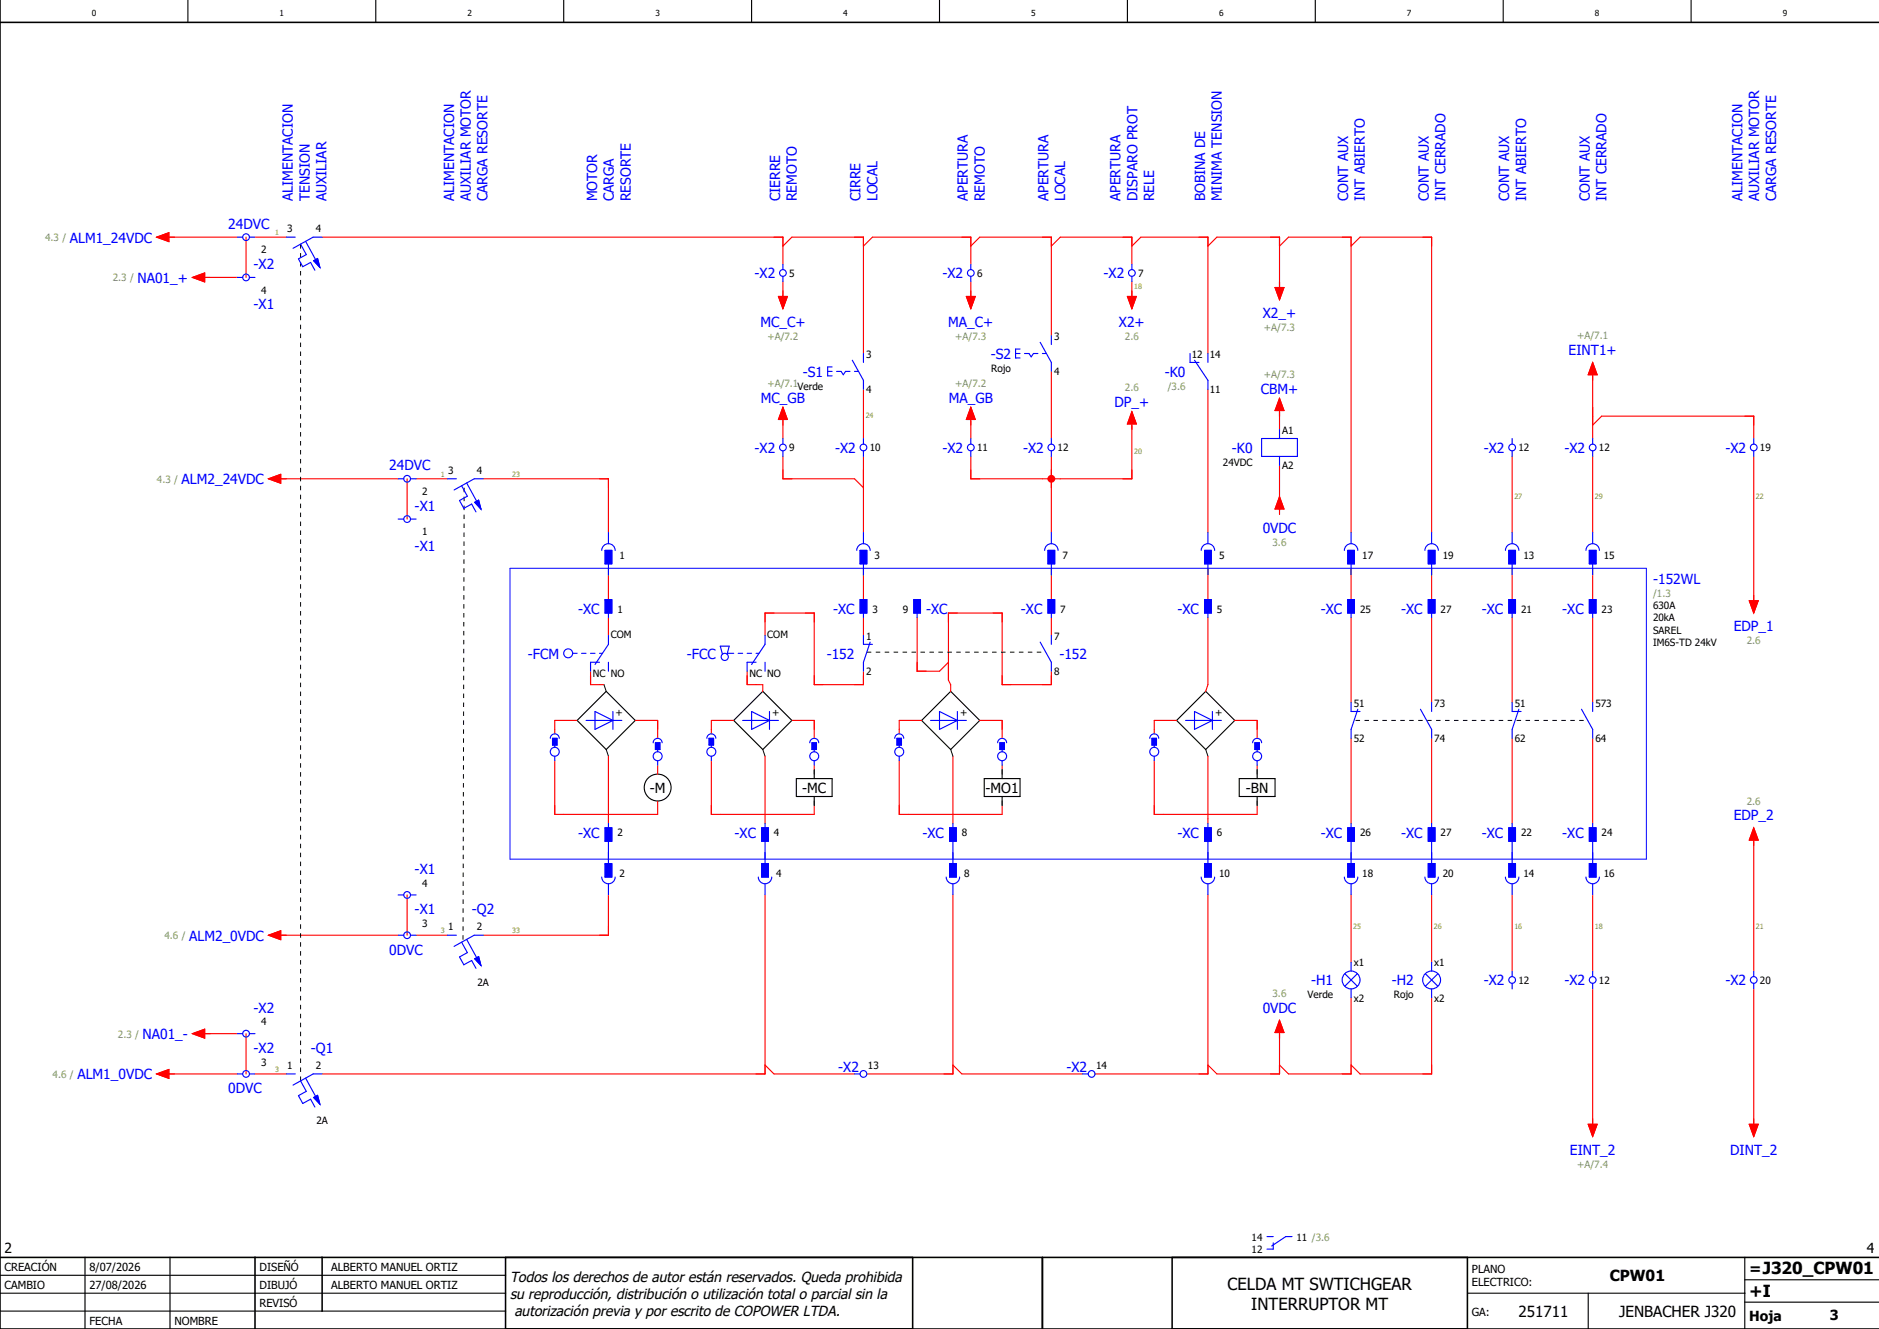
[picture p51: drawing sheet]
<svg xmlns="http://www.w3.org/2000/svg" width="420mm" height="297mm" viewBox="0 0 420 297" stroke-linecap="round" stroke-linejoin="round" font-family="sans-serif">
<defs><g id="words">
<g font-size="3.7">
<text x="274.4" y="288.2">CELDA MT SWTICHGEAR</text>
<text x="279.7" y="292.7">INTERRUPTOR MT</text>
<text x="391" y="289.8">+I</text>
</g>
<g font-size="3.4">
<text x="359.8" y="286.4">CPW01</text>
<text x="391" y="284.6">=J320_CPW01</text>
<text x="339.4" y="294.4">251711</text>
<text x="361.9" y="294.4">JENBACHER J320</text>
</g>
<g font-size="3.2">
<text x="114" y="286.5">Todos los derechos de autor están reservados. Queda prohibida</text>
<text x="114" y="290.2">su reproducción, distribución o utilización total o parcial sin la</text>
<text x="115" y="294">autorización previa y por escrito de COPOWER LTDA.</text>
</g>
<g font-size="3.1" fill="#00f">
<text x="65.5" y="45" transform="rotate(-90 65.5 45)">ALIMENTACION</text>
<text x="69.2" y="45" transform="rotate(-90 69.2 45)">TENSION</text>
<text x="73" y="45" transform="rotate(-90 73 45)">AUXILIAR</text>
<text x="101.5" y="45" transform="rotate(-90 101.5 45)">ALIMENTACION</text>
<text x="105.2" y="45" transform="rotate(-90 105.2 45)">AUXILIAR MOTOR</text>
<text x="109" y="45" transform="rotate(-90 109 45)">CARGA RESORTE</text>
<text x="133.5" y="45" transform="rotate(-90 133.5 45)">MOTOR</text>
<text x="137.2" y="45" transform="rotate(-90 137.2 45)">CARGA</text>
<text x="141" y="45" transform="rotate(-90 141 45)">RESORTE</text>
<text x="174.4" y="45" transform="rotate(-90 174.4 45)">CIERRE</text>
<text x="178.1" y="45" transform="rotate(-90 178.1 45)">REMOTO</text>
<text x="192.4" y="45" transform="rotate(-90 192.4 45)">CIRRE</text>
<text x="196.1" y="45" transform="rotate(-90 196.1 45)">LOCAL</text>
<text x="216.4" y="45" transform="rotate(-90 216.4 45)">APERTURA</text>
<text x="220.1" y="45" transform="rotate(-90 220.1 45)">REMOTO</text>
<text x="234.4" y="45" transform="rotate(-90 234.4 45)">APERTURA</text>
<text x="238.1" y="45" transform="rotate(-90 238.1 45)">LOCAL</text>
<text x="250.5" y="45" transform="rotate(-90 250.5 45)">APERTURA</text>
<text x="254.2" y="45" transform="rotate(-90 254.2 45)">DISPARO PROT</text>
<text x="258" y="45" transform="rotate(-90 258 45)">RELE</text>
<text x="269.4" y="45" transform="rotate(-90 269.4 45)">BOBINA DE</text>
<text x="273.1" y="45" transform="rotate(-90 273.1 45)">MINIMA TENSION</text>
<text x="301.4" y="45" transform="rotate(-90 301.4 45)">CONT AUX</text>
<text x="305.1" y="45" transform="rotate(-90 305.1 45)">INT ABIERTO</text>
<text x="319.4" y="45" transform="rotate(-90 319.4 45)">CONT AUX</text>
<text x="323.1" y="45" transform="rotate(-90 323.1 45)">INT CERRADO</text>
<text x="337.4" y="45" transform="rotate(-90 337.4 45)">CONT AUX</text>
<text x="341.1" y="45" transform="rotate(-90 341.1 45)">INT ABIERTO</text>
<text x="355.4" y="45" transform="rotate(-90 355.4 45)">CONT AUX</text>
<text x="359.1" y="45" transform="rotate(-90 359.1 45)">INT CERRADO</text>
<text x="389.5" y="45" transform="rotate(-90 389.5 45)">ALIMENTACION</text>
<text x="393.2" y="45" transform="rotate(-90 393.2 45)">AUXILIAR MOTOR</text>
<text x="397" y="45" transform="rotate(-90 397 45)">CARGA RESORTE</text>
<text x="51" y="51.1">24DVC</text>
<text x="15.6" y="54.2">ALM1_24VDC</text>
<text x="30.7" y="63.2">NA01_+</text>
<text x="56.7" y="60.1">-X2</text>
<text x="168.7" y="62.2">-X2</text>
<text x="210.7" y="62.2">-X2</text>
<text x="246.7" y="62.2">-X2</text>
<text x="56.7" y="69.1">-X1</text>
<text x="282.3" y="71.1">X2_+</text>
<text x="170" y="73.1">MC_C+</text>
<text x="212" y="73.1">MA_C+</text>
<text x="250.1" y="73.1">X2+</text>
<text x="221.4" y="80.2">-S2</text>
<text x="350.6" y="79.4">EINT1+</text>
<text x="170.1" y="90">MC_GB</text>
<text x="179.4" y="84.2">-S1</text>
<text x="212.1" y="90">MA_GB</text>
<text x="260.4" y="84.2">-K0</text>
<text x="281.8" y="88">CBM+</text>
<text x="249.1" y="91">DP_+</text>
<text x="168.7" y="101.2">-X2</text>
<text x="186.7" y="101.2">-X2</text>
<text x="210.7" y="101.2">-X2</text>
<text x="228.7" y="101.2">-X2</text>
<text x="275.4" y="101.2">-K0</text>
<text x="331.7" y="101.2">-X2</text>
<text x="349.7" y="101.2">-X2</text>
<text x="385.7" y="101.2">-X2</text>
<text x="87" y="105.1">24DVC</text>
<text x="40.6" y="108.2">ALM2_24VDC</text>
<text x="92.7" y="114.1">-X1</text>
<text x="282.2" y="119.1">0VDC</text>
<text x="92.7" y="123.1">-X1</text>
<text x="369.5" y="130.6">-152WL</text>
<text x="129.2" y="137.2">-XC</text>
<text x="186.2" y="137.2">-XC</text>
<text x="207" y="137.2">-XC</text>
<text x="228.2" y="137.2">-XC</text>
<text x="263.2" y="137.2">-XC</text>
<text x="295.2" y="137.2">-XC</text>
<text x="313.2" y="137.2">-XC</text>
<text x="331.2" y="137.2">-XC</text>
<text x="349.2" y="137.2">-XC</text>
<text x="387.5" y="141.1">EDP_1</text>
<text x="118" y="147.2">-FCM</text>
<text x="153.5" y="147.2">-FCC</text>
<text x="184.8" y="147.2">-152</text>
<text x="236.8" y="147.2">-152</text>
<text x="387.5" y="183.4">EDP_2</text>
<text x="129.2" y="187.2">-XC</text>
<text x="164.2" y="187.2">-XC</text>
<text x="206.2" y="187.2">-XC</text>
<text x="263.2" y="187.2">-XC</text>
<text x="295.2" y="187.2">-XC</text>
<text x="313.2" y="187.2">-XC</text>
<text x="331.2" y="187.2">-XC</text>
<text x="349.2" y="187.2">-XC</text>
<text x="92.7" y="195.4">-X1</text>
<text x="92.7" y="204.4">-X1</text>
<text x="105.5" y="204.4">-Q2</text>
<text x="42.3" y="210.2">ALM2_0VDC</text>
<text x="87" y="213.4">0DVC</text>
<text x="293.1" y="220.2">-H1</text>
<text x="311.1" y="220.2">-H2</text>
<text x="331.7" y="220.2">-X2</text>
<text x="349.7" y="220.2">-X2</text>
<text x="385.7" y="220.2">-X2</text>
<text x="56.7" y="226.4">-X2</text>
<text x="282.2" y="226.4">0VDC</text>
<text x="31.9" y="232.2">NA01_-</text>
<text x="56.7" y="235.4">-X2</text>
<text x="69.5" y="235.4">-Q1</text>
<text x="187.4" y="239.5">-X2</text>
<text x="238.4" y="239.5">-X2</text>
<text x="17.3" y="241.2">ALM1_0VDC</text>
<text x="51" y="244.4">0DVC</text>
<text x="350.9" y="258.1">EINT_2</text>
<text x="386.7" y="258.1">DINT_2</text>
</g>
<g font-size="3.1">
<text x="145.2" y="177.2">-M</text>
<text x="179.3" y="177.2">-MC</text>
<text x="220.3" y="177.2">-MO1</text>
<text x="278.5" y="177.2">-BN</text>
<text x="1" y="280">2</text>
<text x="417.3" y="280">4</text>
<text x="391" y="295.2">Hoja</text>
<text x="409" y="295">3</text>
</g>
<g font-size="2.5">
<text x="1" y="284">CREACIÓN</text>
<text x="20" y="284">8/07/2026</text>
<text x="58" y="284">DISEÑÓ</text>
<text x="74" y="284">ALBERTO MANUEL ORTIZ</text>
<text x="329" y="284.5">PLANO</text>
<text x="329" y="287.5">ELECTRICO:</text>
<text x="1" y="288">CAMBIO</text>
<text x="20" y="288">27/08/2026</text>
<text x="58" y="292">REVISÓ</text>
<text x="58" y="288">DIBUJÓ</text>
<text x="74" y="288">ALBERTO MANUEL ORTIZ</text>
<text x="329" y="294">GA:</text>
<text x="20" y="296">FECHA</text>
<text x="39" y="296">NOMBRE</text>
</g>
<g font-size="2.2" fill="#7ca552">
<text x="10.1" y="53.9">4.3 /</text>
<text x="25.2" y="62.9">2.3 /</text>
<text x="171.5" y="76">+A/7.2</text>
<text x="213.5" y="76">+A/7.3</text>
<text x="251.4" y="76">2.6</text>
<text x="282.5" y="74">+A/7.3</text>
<text x="352.5" y="75.8">+A/7.1</text>
<text x="171.5" y="86.4">+A/7.1</text>
<text x="213.5" y="86.4">+A/7.2</text>
<text x="251.4" y="87.4">2.6</text>
<text x="261" y="87.1">/3.6</text>
<text x="282.5" y="84.4">+A/7.3</text>
<text x="35.1" y="107.9">4.3 /</text>
<text x="284.4" y="122">3.6</text>
<text x="369.5" y="133.5">/1.3</text>
<text x="390.4" y="144">2.6</text>
<text x="390.4" y="179.8">2.6</text>
<text x="36.8" y="209.9">4.6 /</text>
<text x="284.4" y="222.8">3.6</text>
<text x="26.4" y="231.9">2.3 /</text>
<text x="11.8" y="240.9">4.6 /</text>
<text x="352.5" y="261">+A/7.4</text>
</g>
<g font-size="2.2">
<text x="64.2" y="51.9">3</text>
<text x="70.6" y="51.9">4</text>
<text x="58.4" y="56.6">2</text>
<text x="58.4" y="65.6">4</text>
<text x="176.4" y="61.9">5</text>
<text x="218.4" y="61.9">6</text>
<text x="254.4" y="61.9">7</text>
<text x="235.6" y="75.9">3</text>
<text x="193.6" y="79.9">3</text>
<text x="221.6" y="83.1">Rojo</text>
<text x="235.6" y="83.8">4</text>
<text x="266.4" y="79.9">12</text>
<text x="270.4" y="79.9">14</text>
<text x="178.3" y="87.1">Verde</text>
<text x="193.6" y="87.8">4</text>
<text x="270.4" y="87.8">11</text>
<text x="176.4" y="100.9">9</text>
<text x="194.4" y="100.9">10</text>
<text x="218.4" y="100.9">11</text>
<text x="236.4" y="100.9">12</text>
<text x="286.6" y="96.9">A1</text>
<text x="339.4" y="100.9">12</text>
<text x="357.4" y="100.9">12</text>
<text x="393.4" y="100.9">19</text>
<text x="100.2" y="105.9">3</text>
<text x="106.6" y="105.9">4</text>
<text x="273.4" y="104.1">24VDC</text>
<text x="286.6" y="104.8">A2</text>
<text x="94.4" y="110.6">2</text>
<text x="94.4" y="119.6">1</text>
<text x="138.5" y="124.9">1</text>
<text x="195.5" y="124.9">3</text>
<text x="237.5" y="124.9">7</text>
<text x="272.5" y="124.9">5</text>
<text x="304.5" y="124.9">17</text>
<text x="322.5" y="124.9">19</text>
<text x="340.5" y="124.9">13</text>
<text x="358.5" y="124.9">15</text>
<text x="138" y="136.9">1</text>
<text x="195" y="136.9">3</text>
<text x="201.8" y="136.9">9</text>
<text x="237" y="136.9">7</text>
<text x="272" y="136.9">5</text>
<text x="304" y="136.9">25</text>
<text x="322" y="136.9">27</text>
<text x="340" y="136.9">21</text>
<text x="358" y="136.9">23</text>
<text x="369.5" y="136.2">630A</text>
<text x="136.5" y="142.5">COM</text>
<text x="171.5" y="142.5">COM</text>
<text x="193.6" y="142.9">1</text>
<text x="235.6" y="142.9">7</text>
<text x="369.5" y="138.9">20kA</text>
<text x="369.5" y="141.6">SAREL</text>
<text x="369.5" y="144.3">IM6S-TD 24kV</text>
<text x="132.5" y="151.2">NC NO</text>
<text x="167.5" y="151.2">NC NO</text>
<text x="193.6" y="150.8">2</text>
<text x="235.6" y="150.8">8</text>
<text x="137.6" y="159.9">+</text>
<text x="172.6" y="159.9">+</text>
<text x="214.6" y="159.9">+</text>
<text x="271.6" y="159.9">+</text>
<text x="302.6" y="157.9">51</text>
<text x="320.6" y="157.9">73</text>
<text x="338.6" y="157.9">51</text>
<text x="356.6" y="157.9">573</text>
<text x="302.6" y="165.8">52</text>
<text x="320.6" y="165.8">74</text>
<text x="338.6" y="165.8">62</text>
<text x="356.6" y="165.8">64</text>
<text x="138" y="186.9">2</text>
<text x="173" y="186.9">4</text>
<text x="215" y="186.9">8</text>
<text x="272" y="186.9">6</text>
<text x="304" y="186.9">26</text>
<text x="322" y="186.9">27</text>
<text x="340" y="186.9">22</text>
<text x="358" y="186.9">24</text>
<text x="138.5" y="195.9">2</text>
<text x="173.5" y="195.9">4</text>
<text x="215.5" y="195.9">8</text>
<text x="272.5" y="195.9">10</text>
<text x="304.5" y="195.9">18</text>
<text x="322.5" y="195.9">20</text>
<text x="340.5" y="195.9">14</text>
<text x="358.5" y="195.9">16</text>
<text x="94.4" y="198.1">4</text>
<text x="94.4" y="207.1">3</text>
<text x="100.2" y="207.9">1</text>
<text x="106.6" y="207.9">2</text>
<text x="302.6" y="215.9">x1</text>
<text x="320.6" y="215.9">x1</text>
<text x="106.7" y="220.2">2A</text>
<text x="339.4" y="219.9">12</text>
<text x="357.4" y="219.9">12</text>
<text x="393.4" y="219.9">20</text>
<text x="292.3" y="223.1">Verde</text>
<text x="302.6" y="223.8">x2</text>
<text x="311.6" y="223.1">Rojo</text>
<text x="320.6" y="223.8">x2</text>
<text x="58.4" y="229.1">4</text>
<text x="58.4" y="238.1">3</text>
<text x="64.2" y="238.9">1</text>
<text x="70.6" y="238.9">2</text>
<text x="194" y="239">13</text>
<text x="245" y="239">14</text>
<text x="70.7" y="251.2">2A</text>
<text x="279.8" y="280">12</text>
<text x="279.8" y="277.2">14</text>
<text x="289.8" y="277.2">11 /3.6</text>
</g>
<g font-size="1.9">
<text x="20.5" y="3.6">0</text>
<text x="62.5" y="3.6">1</text>
<text x="104.5" y="3.6">2</text>
<text x="146.5" y="3.6">3</text>
<text x="188.5" y="3.6">4</text>
<text x="230.5" y="3.6">5</text>
<text x="272.5" y="3.6">6</text>
<text x="314.5" y="3.6">7</text>
<text x="356.5" y="3.6">8</text>
<text x="398.5" y="3.6">9</text>
</g>
<g font-size="1.6" fill="#969600">
<text x="61.5" y="52.5">1</text>
<text x="253.5" y="64.5">18</text>
<text x="193.5" y="93.5">24</text>
<text x="253.5" y="101.5">20</text>
<text x="98.5" y="106.5">1</text>
<text x="114.5" y="106.5">23</text>
<text x="338.5" y="111.5">27</text>
<text x="356.5" y="111.5">29</text>
<text x="392.5" y="111.5">22</text>
<text x="98.5" y="208.5">3</text>
<text x="114.5" y="208.5">33</text>
<text x="302.5" y="207.5">25</text>
<text x="320.5" y="207.5">26</text>
<text x="338.5" y="207.5">16</text>
<text x="356.5" y="207.5">18</text>
<text x="392.5" y="207.5">21</text>
<text x="61.5" y="239.5">3</text>
</g>
</g></defs>
<g fill="none" stroke="#000" stroke-width=".25">
<path d="M42 0v5M84 0v5M126 0v5M168 0v5M210 0v5M252 0v5M294 0v5M336 0v5M378 0v5M170.5 154.5l6.5 6.5-6.5 6.5-6.5-6.5zM212.5 154.5l6.5 6.5-6.5 6.5-6.5-6.5zM269.5 154.5l6.5 6.5-6.5 6.5-6.5-6.5z"/>
<path d="M129 161l6.5-6.5 6.5 6.5-6.5 6.5zM0 285h113M0 293h113M0 289h113M19 281v16M38 281v16M328 289h62M355 289v8M390 291h30M390 281v16M390 286h30"/>
<circle cx="147" cy="176" r="3"/>
</g>
<path d="M0 5h420M0 0v297h420M0 281h420M57 281v16M72 281v12M113 281v16M204 281v16M233 281v16M262 281v16M328 281v16" fill="none" stroke="#000" stroke-width=".35"/>
<g fill="none" stroke="#f00" stroke-width=".25">
<path d="M37 53h16M57 53h7M72 53h103v6M175 55l2-2h16v26M193 55l2-2h22v6M217 55l2-2h16v22M235 55l2-2h16v6M253 55l2-2h15v26M272 53h14v12M288 53h14v66M304 53h16v66M45 62h8"/>
<path d="M175 63v4M217 63v4M253 63v4M175 94v4M193 87v11M217 94v4M235 83v15M253 95v12h-36v-5M270 87v32M286 92v4M356 84v14M358 93h34v5"/>
<path d="M62 107h27M93 107h7M108 107h28v12M175 102v5h16l2 2M193 102v17M235 102v17M286 104v10M338 102v17M356 102v17M392 102v33M136 127v7M136 138v4"/>
<path d="M193 127v7M193 138v4M205 138v12h5l2-2M235 127v7M235 138v4M270 127v7M270 138v15l-.5 1.5M302 127v7M302 138v19M320 127v7M320 138v19M338 127v7"/>
<path d="M338 138v19M356 127v7M356 138v19M132 150v3h3M167 150v3h3.5v1.5M171 142v-5h11v16h11v-3M235 150v3h-11v-16h-12v15l.5 1v1.5M124 170v12h23v-3M129 161h-5v3M136 169v15M142 161h5v4M147 171v2"/>
<path d="M159 170v12h23v-3M164 161h-5v3M171 169v15M177 161h5v4M182 171v2M201 170v12h23v-3M206 161h-5v3M213 169v15M219 161h5v4M224 171v2M258 170v12h23v-3M263 161h-5v3"/>
<path d="M270 169v15M276 161h5v4M281 171v2M302 165v19M320 165v19M338 165v19M356 165v19M136 200v9h-28M171 200v40h-99M213 200v40h-19.2M270 200v40h-25.2M302 200v15"/>
<path d="M320 200v15M338 200v17M356 200v17M392 188v29M62 209h27M93 209h7M45 231h8M286 231v9h-14M302 223v17h-14M320 223v17h-16M356 221v31M392 221v31"/>
<path d="M37 240h16M57 240h7M173 240h18M215 240h27"/>
</g>
<path d="M136 188v4M171 188v4M213 188v4M270 188v4M302 188v4M320 188v4M338 188v4M356 188v4" fill="none" stroke="#00f" stroke-width=".25"/>
<path d="M135 153l.5 1.5M135.5 167.5l.5 1.5M170.5 167.5l.5 1.5M212.5 167.5l.5 1.5M269.5 167.5l.5 1.5" fill="none" stroke="#000" stroke-width=".22"/>
<path d="M193.8 145.8l40-.1" fill="none" stroke="#000" stroke-width=".22" stroke-dasharray="1 1" stroke-linecap="butt"/>
<circle cx="235" cy="107" r=".88" fill="#f00"/>
<g fill="none" stroke="#f00" stroke-width=".25">
<path d="M35 53l2.8-1v2zM37.8 53h1.2M55 53v9M268 53h2v2l2-2M284 53h2v2l2-2M300 53h2v2l2-2M318 53h2v2M43 62l2.7-1v2zM45.7 62h1.3M174 66.3h2l-1 2.7zM175 65v1.3M216 66.3h2l-1 2.7z"/>
<path d="M217 65v1.3M252 66.3h2l-1 2.7zM253 65v1.3M285 64.3h2l-1 2.7zM286 63v1.3M175 91l1 2.7h-2zM175 93.7v1.3M217 93.7v1.3M217 91l1 2.7h-2zM253 94.8v1.2M253 92l1 2.8h-2zM286 91.8v1.2"/>
<path d="M286 89l1 2.8h-2zM356 83.8v1.2M356 91v4l2-2M356 81l1 2.8h-2zM390 93h2v2M60 107l2.7-1v2zM62.7 107h1.3M91 107v9M134 107h2v2M253 105v2h-2M286 113.8v1.2M286 111l1 2.8h-2z"/>
<path d="M391 134.2h2l-1 2.8zM392 133v1.2M91 200v9M392 187.8v1.2M392 185l1 2.8h-2zM60 209l2.7-1v2zM62.7 209h1.3M136 207v2h-2M43 231l2.7-1v2zM45.7 231h1.3M55 231v9M286 230.8v1.2"/>
<path d="M286 228l1 2.8h-2zM320 238v2h-2M35 240l2.8-1v2zM37.8 240h1.2M169 240h2v-2l2 2M211 240h2v-2l2 2M268 240h2v-2l2 2M284 240h2v-2l2 2M300 240h2v-2l2 2M355 251.3h2l-1 2.7zM356 250v1.3M391 251.3h2l-1 2.7z"/>
<path d="M392 250v1.3"/>
</g>
<path d="M67.2 54.6v187M303 161h52M103.5 210l.2-101.8" fill="none" stroke="#000" stroke-width=".22" stroke-dasharray="1 1" stroke-linecap="butt"/>
<g fill="none" stroke="#00f" stroke-width=".25">
<path d="M53 53h1.3M55.7 53h1.3M64 53h2M67.2 54.6l1.3 2.3-1.8 1 1 1.7 1.7-1 1 1.8M68.3 53.9l2.2 4.1M70.1 58.3l.9-.5 .5 2zM72 53h-2l-4.5 2.5M175 59v1.3M217 59v1.3M253 59v1.3M53 62h1.3M55.7 62h1.3"/>
<path d="M175 61.8v1.2M193 79v2M217 61.8v1.2M227 79h1M228 78h-1v2h1M229 79h1l.5 .7 .5-.7h1M232.5 76.5l2.5 4.5v2M233 79h.9M235 75v2M253 61.8v1.2M266 79v2h2M270 79v2"/>
<path d="M175 98v1.3M185 83h1M186 82h-1v2h1M187 83h1l.5 .8 .5-.8h1M190.5 80.5l2.5 4.5v2M191 83h.9M193 98v1.3M217 98v1.3M235 98v1.3M267 80.5l3 4.5v2M282 98h8v4h-8zM286 96v2"/>
<path d="M338 98v1.3M356 98v1.3M392 98v1.3M89 107h1.3M89 116h1.3M91.8 107h1.2M91.8 116h1.2M100 107h2M103.2 108.6l1.3 2.3-1.8 1 1 1.7 1.7-1 1 1.8M104.3 107.9l2.2 4.1M106.1 112.3l.9-.5 .5 2zM108 107h-2l-4.5 2.5"/>
<path d="M136 119v2.5M175 100.8v1.2M193 100.8v1.2M193 119v2.5M217 100.8v1.2M235 100.8v1.2M235 119v2.5M270 119v2.5M286 102v2M302 119v2.5M320 119v2.5M338 100.8v1.2"/>
<path d="M338 119v2.5M356 100.8v1.2M356 119v2.5M392 100.8v1.2M134.5 123a1.5 1.5 0 0 1 1.5-1.5 1.5 1.5 0 0 1 1.5 1.5M135.3 134h1.5v3h-1.5zM135.3 123h1.5v3h-1.5zM136 126v2.5M136 137v1M191.5 123a1.5 1.5 0 0 1 1.5-1.5 1.5 1.5 0 0 1 1.5 1.5M192.3 134h1.5v3h-1.5zM192.3 123h1.5v3h-1.5z"/>
<path d="M193 126v2.5M193 137v1M204.2 134h1.5v3h-1.5zM205 137v1M233.5 123a1.5 1.5 0 0 1 1.5-1.5 1.5 1.5 0 0 1 1.5 1.5M234.3 134h1.5v3h-1.5zM234.3 123h1.5v3h-1.5zM235 126v2.5M235 137v1M268.5 123a1.5 1.5 0 0 1 1.5-1.5 1.5 1.5 0 0 1 1.5 1.5M269.2 134h1.5v3h-1.5zM269.2 123h1.5v3h-1.5z"/>
<path d="M270 126v2.5M270 137v1M300.5 123a1.5 1.5 0 0 1 1.5-1.5 1.5 1.5 0 0 1 1.5 1.5M301.3 134h1.5v3h-1.5zM301.3 123h1.5v3h-1.5zM302 126v2.5M302 137v1M318.5 123a1.5 1.5 0 0 1 1.5-1.5 1.5 1.5 0 0 1 1.5 1.5M319.3 134h1.5v3h-1.5zM319.3 123h1.5v3h-1.5zM320 126v2.5M320 137v1"/>
<path d="M336.5 123a1.5 1.5 0 0 1 1.5-1.5 1.5 1.5 0 0 1 1.5 1.5M337.2 134h1.5v3h-1.5zM337.2 123h1.5v3h-1.5zM338 126v2.5M338 137v1M354.5 123a1.5 1.5 0 0 1 1.5-1.5 1.5 1.5 0 0 1 1.5 1.5M355.3 134h1.5v3h-1.5zM355.3 123h1.5v3h-1.5zM356 126v2.5M356 137v1M128 146h1M130 146h1"/>
<path d="M132 146h1M133 159l4 2-4 2zM134 148h-2v2M134 146h.6M136 148v2M136 142v2l-3 4.5M137 159v4M161.5 146.2l-.5-1.8h2l-.5 1.8M162.6 146h1.4M165 146h1M167 146h1M168 159l4 2-4 2z"/>
<path d="M169 146h.7M169 148h-2v2M171 148v2M171 142v2l-3 4.5M172 159v4M193 142v2h2M193 148v2M194.5 143.5l-1.5 4.5M210 159l4 2-4 2zM214 159v4M232.5 143.5l2.5 4.5v2M235 142v2"/>
<path d="M267 159l4 2-4 2zM271 159v4M302 157v2h2M303.5 158.5l-1.5 4.5v2M317.5 158.5l2.5 4.5v2M320 157v2M338 157v2h2M339.5 158.5l-1.5 4.5v2M353.5 158.5l2.5 4.5v2M356 157v2M123 165a1 1 0 0 1 1-1 1 1 0 0 1 1 1M123.5 165h1v1.5h-1z"/>
<path d="M124 166.5v.5M124 169v1M131 161h8M146 166a1 1 0 0 1 1-1 1 1 0 0 1 1 1M146.5 166h1v1.5h-1zM147 167.5v.5M147 170v1M158 165a1 1 0 0 1 1-1 1 1 0 0 1 1 1M158.5 165h1v1.5h-1zM159 166.5v.5M159 169v1M166 161h8"/>
<path d="M181 166a1 1 0 0 1 1-1 1 1 0 0 1 1 1M181.5 166h1v1.5h-1zM182 167.5v.5M182 170v1M200 165a1 1 0 0 1 1-1 1 1 0 0 1 1 1M200.5 165h1v1.5h-1zM201 166.5v.5M201 169v1M208 161h8M223 166a1 1 0 0 1 1-1 1 1 0 0 1 1 1M223.5 166h1v1.5h-1zM224 167.5v.5"/>
<path d="M224 170v1M257 165a1 1 0 0 1 1-1 1 1 0 0 1 1 1M257.5 165h1v1.5h-1zM258 166.5v.5M258 169v1M265 161h8M280 166a1 1 0 0 1 1-1 1 1 0 0 1 1 1M280.5 166h1v1.5h-1zM281 167.5v.5M281 170v1M89 200h1.3M91.8 200h1.2"/>
<path d="M134.5 196a1.5 1.5 0 0 0 1.5 1.5 1.5 1.5 0 0 0 1.5-1.5M135.3 185h1.5v3h-1.5zM135.3 193h1.5v3h-1.5zM136 184v1M136 190.5v2.5M136 197.5v2.5M169.5 196a1.5 1.5 0 0 0 1.5 1.5 1.5 1.5 0 0 0 1.5-1.5M170.2 185h1.5v3h-1.5zM170.2 193h1.5v3h-1.5zM171 184v1M171 190.5v2.5M171 197.5v2.5"/>
<path d="M211.5 196a1.5 1.5 0 0 0 1.5 1.5 1.5 1.5 0 0 0 1.5-1.5M212.3 185h1.5v3h-1.5zM212.3 193h1.5v3h-1.5zM213 184v1M213 190.5v2.5M213 197.5v2.5M268.5 196a1.5 1.5 0 0 0 1.5 1.5 1.5 1.5 0 0 0 1.5-1.5M269.2 185h1.5v3h-1.5zM269.2 193h1.5v3h-1.5zM270 184v1M270 190.5v2.5M270 197.5v2.5"/>
<path d="M300.5 196a1.5 1.5 0 0 0 1.5 1.5 1.5 1.5 0 0 0 1.5-1.5M301.3 185h1.5v3h-1.5zM301.3 193h1.5v3h-1.5zM302 184v1M302 190.5v2.5M302 197.5v2.5M318.5 196a1.5 1.5 0 0 0 1.5 1.5 1.5 1.5 0 0 0 1.5-1.5M319.3 185h1.5v3h-1.5zM319.3 193h1.5v3h-1.5zM320 184v1M320 190.5v2.5M320 197.5v2.5"/>
<path d="M336.5 196a1.5 1.5 0 0 0 1.5 1.5 1.5 1.5 0 0 0 1.5-1.5M337.2 185h1.5v3h-1.5zM337.2 193h1.5v3h-1.5zM338 184v1M338 190.5v2.5M338 197.5v2.5M354.5 196a1.5 1.5 0 0 0 1.5 1.5 1.5 1.5 0 0 0 1.5-1.5M355.3 185h1.5v3h-1.5zM355.3 193h1.5v3h-1.5zM356 184v1M356 190.5v2.5M356 197.5v2.5"/>
<path d="M89 209h1.3M91.8 209h1.2M100 209h2M103.2 210.6l1.3 2.3-1.8 1 1 1.7 1.7-1 1 1.8M104.3 209.9l2.2 4.1M106.1 214.3l.9-.5 .5 2zM108 209h-2l-4.5 2.5M300.6 217.6l2.8 2.8M302 215v2M303.4 217.6l-2.8 2.8M318.6 217.6l2.8 2.8M320 215v2"/>
<path d="M321.4 217.6l-2.8 2.8M338 217v1.3M338 219.8v1.2M356 217v1.3M356 219.8v1.2M392 217v1.3M392 219.8v1.2M53 231h1.3M55.7 231h1.3M72 240h-2l-4.5 2.5M302 221v2M320 221v2"/>
<path d="M53 240h1.3M55.7 240h1.3M64 240h2M67.2 241.6l1.3 2.3-1.8 1 1 1.7 1.7-1 1 1.8M68.3 240.9l2.2 4.1M70.1 245.3l.9-.5 .5 2zM191 240h1.3M242 240h1.3M283.2 276.4h1.4M284.6 277.8v1.4h-1.4M288.8 276.3h-1.4l-3.1 2.2"/>
<circle cx="55" cy="53" r=".75"/>
<circle cx="55" cy="62" r=".75"/>
<circle cx="175" cy="61" r=".75"/>
<circle cx="217" cy="61" r=".75"/>
<circle cx="253" cy="61" r=".75"/>
<circle cx="356" cy="100" r=".75"/>
<circle cx="392" cy="100" r=".75"/>
<circle cx="91" cy="116" r=".75"/>
<circle cx="91" cy="107" r=".75"/>
<circle cx="175" cy="100" r=".75"/>
<circle cx="193" cy="100" r=".75"/>
<circle cx="217" cy="100" r=".75"/>
<circle cx="235" cy="100" r=".75"/>
<circle cx="338" cy="100" r=".75"/>
<circle cx="127" cy="146" r="1"/>
<circle cx="162" cy="146.8" r=".8"/>
<circle cx="124" cy="168" r="1"/>
<circle cx="147" cy="169" r="1"/>
<circle cx="159" cy="168" r="1"/>
<circle cx="182" cy="169" r="1"/>
<circle cx="201" cy="168" r="1"/>
<circle cx="224" cy="169" r="1"/>
<circle cx="258" cy="168" r="1"/>
<circle cx="281" cy="169" r="1"/>
<circle cx="91" cy="200" r=".75"/>
<circle cx="91" cy="209" r=".75"/>
<circle cx="302" cy="219" r="2"/>
<circle cx="320" cy="219" r="2"/>
<circle cx="338" cy="219" r=".75"/>
<circle cx="356" cy="219" r=".75"/>
<circle cx="392" cy="219" r=".75"/>
<circle cx="55" cy="231" r=".75"/>
<circle cx="55" cy="240" r=".75"/>
<circle cx="193" cy="240" r=".75"/>
<circle cx="244" cy="240" r=".75"/>
</g>
<g fill="#00f" stroke="#00f" stroke-width=".22">
<path d="M146.5 166h1v1.5h-1z"/>
<path d="M123.5 165h1v1.5h-1z"/>
<path d="M181.5 166h1v1.5h-1z"/>
<path d="M158.5 165h1v1.5h-1z"/>
<path d="M192.3 134h1.5v3h-1.5z"/>
<path d="M192.3 123h1.5v3h-1.5z"/>
<path d="M135.3 134h1.5v3h-1.5z"/>
<path d="M135.3 123h1.5v3h-1.5z"/>
<path d="M135.3 185h1.5v3h-1.5z"/>
<path d="M135.3 193h1.5v3h-1.5z"/>
<path d="M223.5 166h1v1.5h-1z"/>
<path d="M200.5 165h1v1.5h-1z"/>
<path d="M204.2 134h1.5v3h-1.5z"/>
<path d="M234.3 134h1.5v3h-1.5z"/>
<path d="M234.3 123h1.5v3h-1.5z"/>
<path d="M170.2 185h1.5v3h-1.5z"/>
<path d="M170.2 193h1.5v3h-1.5z"/>
<path d="M212.3 185h1.5v3h-1.5z"/>
<path d="M212.3 193h1.5v3h-1.5z"/>
<path d="M280.5 166h1v1.5h-1z"/>
<path d="M257.5 165h1v1.5h-1z"/>
<path d="M269.2 134h1.5v3h-1.5z"/>
<path d="M269.2 123h1.5v3h-1.5z"/>
<path d="M269.2 185h1.5v3h-1.5z"/>
<path d="M269.2 193h1.5v3h-1.5z"/>
<path d="M301.3 134h1.5v3h-1.5z"/>
<path d="M301.3 123h1.5v3h-1.5z"/>
<path d="M301.3 193h1.5v3h-1.5z"/>
<path d="M301.3 185h1.5v3h-1.5z"/>
<path d="M319.3 134h1.5v3h-1.5z"/>
<path d="M319.3 123h1.5v3h-1.5z"/>
<path d="M319.3 193h1.5v3h-1.5z"/>
<path d="M319.3 185h1.5v3h-1.5z"/>
<path d="M337.2 134h1.5v3h-1.5z"/>
<path d="M337.2 123h1.5v3h-1.5z"/>
<path d="M337.2 193h1.5v3h-1.5z"/>
<path d="M337.2 185h1.5v3h-1.5z"/>
<path d="M355.3 193h1.5v3h-1.5z"/>
<path d="M355.3 185h1.5v3h-1.5z"/>
<path d="M355.3 123h1.5v3h-1.5z"/>
<path d="M355.3 134h1.5v3h-1.5z"/>
<path d="M106.1 214.3l.9-.5 .5 2z"/>
<path d="M106.1 112.3l.9-.5 .5 2z"/>
<path d="M70.1 58.3l.9-.5 .5 2z"/>
<path d="M70.1 245.3l.9-.5 .5 2z"/>
</g>
<path d="M178 174h8v4h-8zM182 172v2M182 178v2M220 174h8v4h-8zM224 172v2M224 178v2M277 174h8v4h-8zM281 172v2M281 178v2" fill="none" stroke="#000" stroke-width=".25"/>
<path d="M114 127h254v65h-254z" fill="none" stroke="#00f" stroke-width=".22"/>
<g fill="#f00" stroke="#f00" stroke-width=".22">
<path d="M253 92l1 2.8h-2z"/>
<path d="M252 66.3h2l-1 2.7z"/>
<path d="M216 66.3h2l-1 2.7z"/>
<path d="M217 91l1 2.7h-2z"/>
<path d="M391 134.2h2l-1 2.8z"/>
<path d="M392 185l1 2.8h-2z"/>
<path d="M174 66.3h2l-1 2.7z"/>
<path d="M175 91l1 2.7h-2z"/>
<path d="M35 53l2.8-1v2z"/>
<path d="M35 240l2.8-1v2z"/>
<path d="M60 107l2.7-1v2z"/>
<path d="M60 209l2.7-1v2z"/>
<path d="M356 81l1 2.8h-2z"/>
<path d="M355 251.3h2l-1 2.7z"/>
<path d="M391 251.3h2l-1 2.7z"/>
<path d="M286 228l1 2.8h-2z"/>
<path d="M286 111l1 2.8h-2z"/>
<path d="M285 64.3h2l-1 2.7z"/>
<path d="M286 89l1 2.8h-2z"/>
<path d="M43 62l2.7-1v2z"/>
<path d="M43 231l2.7-1v2z"/>
</g>
<use href="#words"/>
</svg>
